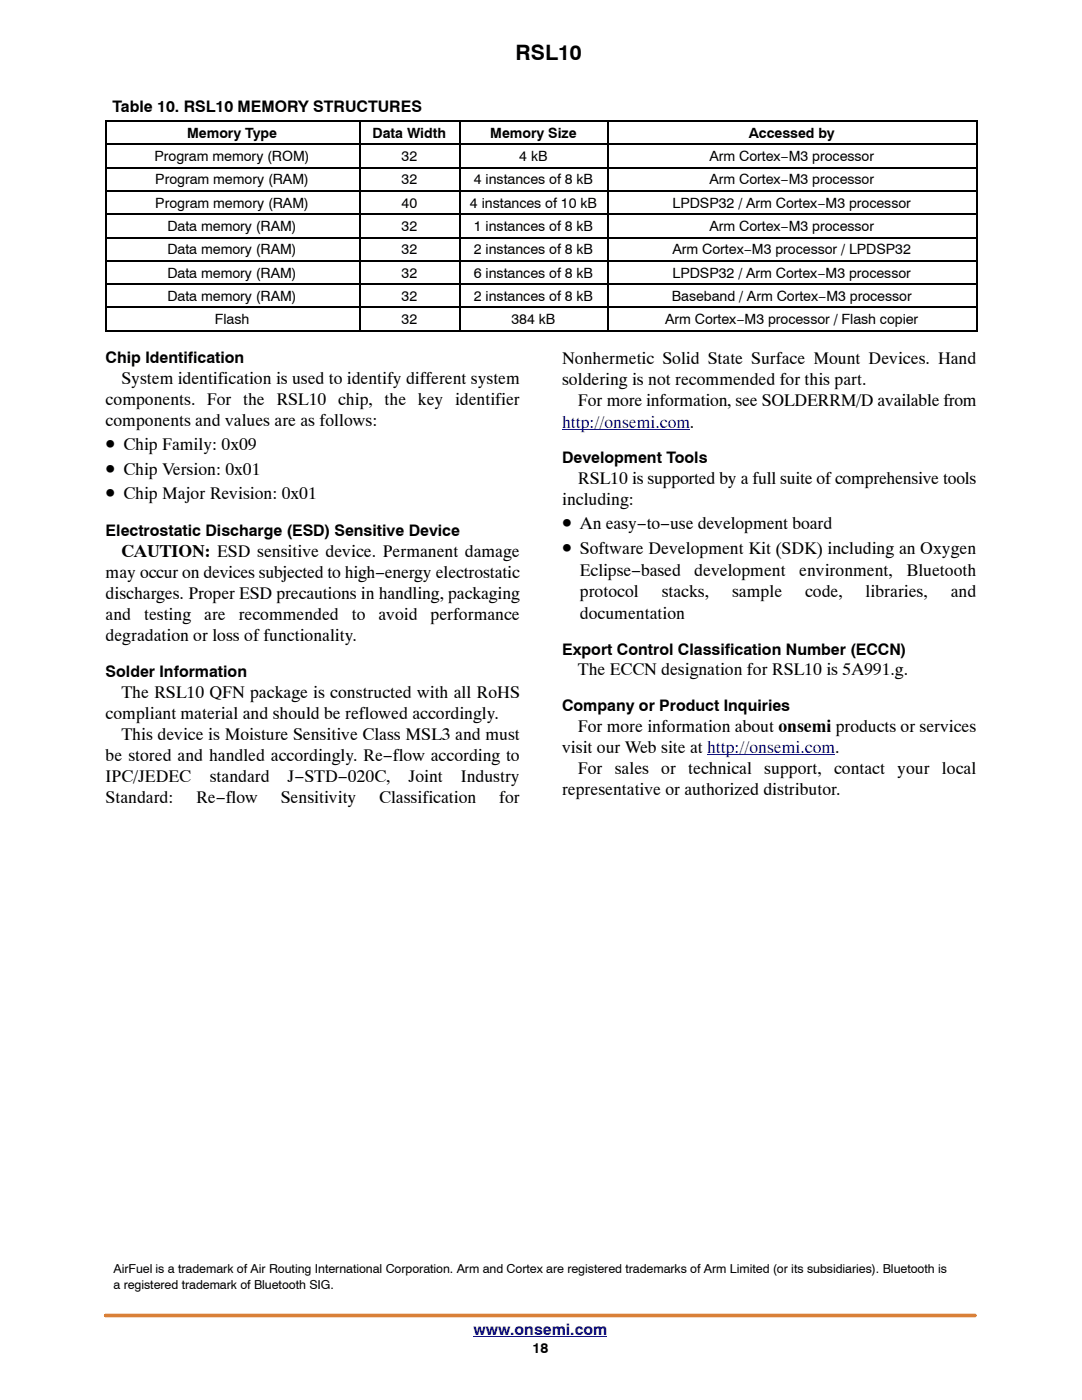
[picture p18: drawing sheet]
<svg xmlns="http://www.w3.org/2000/svg" width="216mm" height="279mm" viewBox="0 0 216 279" stroke-linecap="round" stroke-linejoin="round" font-family="sans-serif">
<defs><g id="words">
<g font-size="4.2">
<text x="102.9" y="12">RSL10</text>
<text x="21.1" y="89.7">•</text>
<text x="21.1" y="94.7">•</text>
<text x="21.1" y="99.7">•</text>
<text x="112.2" y="105.5">•</text>
<text x="112.2" y="110.5">•</text>
</g>
<g font-size="3.5">
<text x="24.2" y="76.5">System identification is used to identify different system</text>
<text x="112.2" y="72.7">Nonhermetic Solid State Surface Mount Devices. Hand</text>
<text x="112.2" y="76.9">soldering is not recommended for this part.</text>
<text x="21.1" y="80.8">components. For the RSL10 chip, the key identifier</text>
<text x="115.3" y="81.1">For more information, see SOLDERRM/D available from</text>
<text x="21.1" y="85">components and values are as follows:</text>
<text x="24.6" y="89.7">Chip Family: 0x09</text>
<text x="24.6" y="94.7">Chip Version: 0x01</text>
<text x="24.6" y="99.7">Chip Major Revision: 0x01</text>
<text x="112.2" y="100.8">including:</text>
<text x="115.3" y="96.6">RSL10 is supported by a full suite of comprehensive tools</text>
<text x="115.7" y="105.5">An easy−to−use development board</text>
<text x="24.2" y="111.1">CAUTION: ESD sensitive device. Permanent damage</text>
<text x="115.7" y="110.5">Software Development Kit (SDK) including an Oxygen</text>
<text x="21.1" y="119.6">discharges. Proper ESD precautions in handling, packaging</text>
<text x="21.1" y="115.4">may occur on devices subjected to high−energy electrostatic</text>
<text x="115.7" y="115">Eclipse−based</text>
<text x="115.7" y="119.2">protocol</text>
<text x="132" y="119.2">stacks,</text>
<text x="138.5" y="115">development</text>
<text x="146.1" y="119.2">sample</text>
<text x="159.5" y="115">environment,</text>
<text x="160.6" y="119.2">code,</text>
<text x="172.7" y="119.2">libraries,</text>
<text x="180.9" y="115">Bluetooth</text>
<text x="189.7" y="119.2">and</text>
<text x="21.1" y="123.8">and</text>
<text x="28.8" y="123.8">testing</text>
<text x="40.7" y="123.8">are</text>
<text x="47.6" y="123.8">recommended</text>
<text x="70.2" y="123.8">to</text>
<text x="75.5" y="123.8">avoid</text>
<text x="85.9" y="123.8">performance</text>
<text x="115.7" y="123.5">documentation</text>
<text x="21.1" y="128">degradation or loss of functionality.</text>
<text x="115.3" y="134.8">The ECCN designation for RSL10 is 5A991.g.</text>
<text x="21.1" y="143.5">compliant material and should be reflowed accordingly.</text>
<text x="24.2" y="139.3">The RSL10 QFN package is constructed with all RoHS</text>
<text x="24.2" y="147.7">This device is Moisture Sensitive Class MSL3 and must</text>
<text x="115.3" y="146">For more information about onsemi products or services</text>
<text x="21.1" y="151.9">be stored and handled accordingly. Re−flow according to</text>
<text x="112.2" y="150.2">visit our Web site at http://onsemi.com.</text>
<text x="115.3" y="154.5">For sales or technical support, contact your local</text>
<text x="21.1" y="156.1">IPC/JEDEC</text>
<text x="21.1" y="160.3">Standard:</text>
<text x="39.1" y="160.3">Re−flow</text>
<text x="41.8" y="156.1">standard</text>
<text x="56" y="160.3">Sensitivity</text>
<text x="57.4" y="156.1">J−STD−020C,</text>
<text x="75.7" y="160.3">Classification</text>
<text x="81.5" y="156.1">Joint</text>
<text x="92" y="156.1">Industry</text>
<text x="99.6" y="160.3">for</text>
<text x="112.2" y="158.7">representative or authorized distributor.</text>
</g>
<text font-size="3.5" fill="#00f" x="112.2" y="85.3">http://onsemi.com.</text>
<g font-size="3.2">
<text x="22.4" y="22.4">Table 10. RSL10 MEMORY STRUCTURES</text>
<text x="21.1" y="72.4">Chip Identification</text>
<text x="112.2" y="92.4">Development Tools</text>
<text x="21.1" y="107">Electrostatic Discharge (ESD) Sensitive Device</text>
<text x="112.2" y="130.6">Export Control Classification Number (ECCN)</text>
<text x="21.1" y="135.1">Solder Information</text>
<text x="112.2" y="141.9">Company or Product Inquiries</text>
</g>
<text font-size="3.2" fill="#00f" x="94.5" y="266.4">www.onsemi.com</text>
<g font-size="2.8">
<text x="37.3" y="27.5">Memory Type</text>
<text x="74.3" y="27.5">Data Width</text>
<text x="97.8" y="27.5">Memory Size</text>
<text x="149.4" y="27.5">Accessed by</text>
<text x="30.8" y="32.1">Program memory (ROM)</text>
<text x="80.1" y="32.1">32</text>
<text x="103.6" y="32.1">4 kB</text>
<text x="141.6" y="32.1">Arm Cortex−M3 processor</text>
<text x="31" y="36.8">Program memory (RAM)</text>
<text x="31" y="41.4">Program memory (RAM)</text>
<text x="80.1" y="36.8">32</text>
<text x="80.1" y="41.4">40</text>
<text x="93.8" y="41.4">4 instances of 10 kB</text>
<text x="94.6" y="36.8">4 instances of 8 kB</text>
<text x="134.2" y="41.4">LPDSP32 / Arm Cortex−M3 processor</text>
<text x="141.6" y="36.8">Arm Cortex−M3 processor</text>
<text x="33.4" y="46.1">Data memory (RAM)</text>
<text x="80.1" y="46.1">32</text>
<text x="94.6" y="46.1">1 instances of 8 kB</text>
<text x="141.6" y="46.1">Arm Cortex−M3 processor</text>
<text x="33.4" y="50.8">Data memory (RAM)</text>
<text x="80.1" y="50.8">32</text>
<text x="94.6" y="50.8">2 instances of 8 kB</text>
<text x="134.2" y="50.8">Arm Cortex−M3 processor / LPDSP32</text>
<text x="33.4" y="55.4">Data memory (RAM)</text>
<text x="80.1" y="55.4">32</text>
<text x="94.6" y="55.4">6 instances of 8 kB</text>
<text x="134.2" y="55.4">LPDSP32 / Arm Cortex−M3 processor</text>
<text x="33.4" y="60.1">Data memory (RAM)</text>
<text x="42.9" y="64.7">Flash</text>
<text x="80.1" y="60.1">32</text>
<text x="80.1" y="64.7">32</text>
<text x="94.6" y="60.1">2 instances of 8 kB</text>
<text x="102.1" y="64.7">384 kB</text>
<text x="132.7" y="64.7">Arm Cortex−M3 processor / Flash copier</text>
<text x="134.1" y="60.1">Baseband / Arm Cortex−M3 processor</text>
<text x="106.3" y="270">18</text>
</g>
<g font-size="2.5">
<text x="22.6" y="254.1">AirFuel is a trademark of Air Routing International Corporation. Arm and Cortex are registered trademarks of Arm Limited (or its subsidiaries). Bluetooth is</text>
<text x="22.6" y="257.3">a registered trademark of Bluetooth SIG.</text>
</g>
</g></defs>
<path d="M21.1 262.5h173.5" fill="none" stroke="#d98038" stroke-width=".72"/>
<path d="M112.2 85.7h25.5M141.1 150.6h25.5M94.5 266.7h26.7" fill="none" stroke="#00f" stroke-width=".2"/>
<g fill="none" stroke="#000" stroke-width=".32">
<path d="M21.1 24.1h174M21.1 28.8h174M21.1 33.4h174M21.1 38.1h174M21.2 24v42.2M71.9 24v42.2M91.9 24v42.2M121.4 24v42.2M195 24v42.2M21.1 42.7h174M21.1 47.4h174M21.1 52h174"/>
<path d="M21.1 56.7h174M21.1 61.3h174M21.1 66h174"/>
</g>
<use href="#words"/>
</svg>
